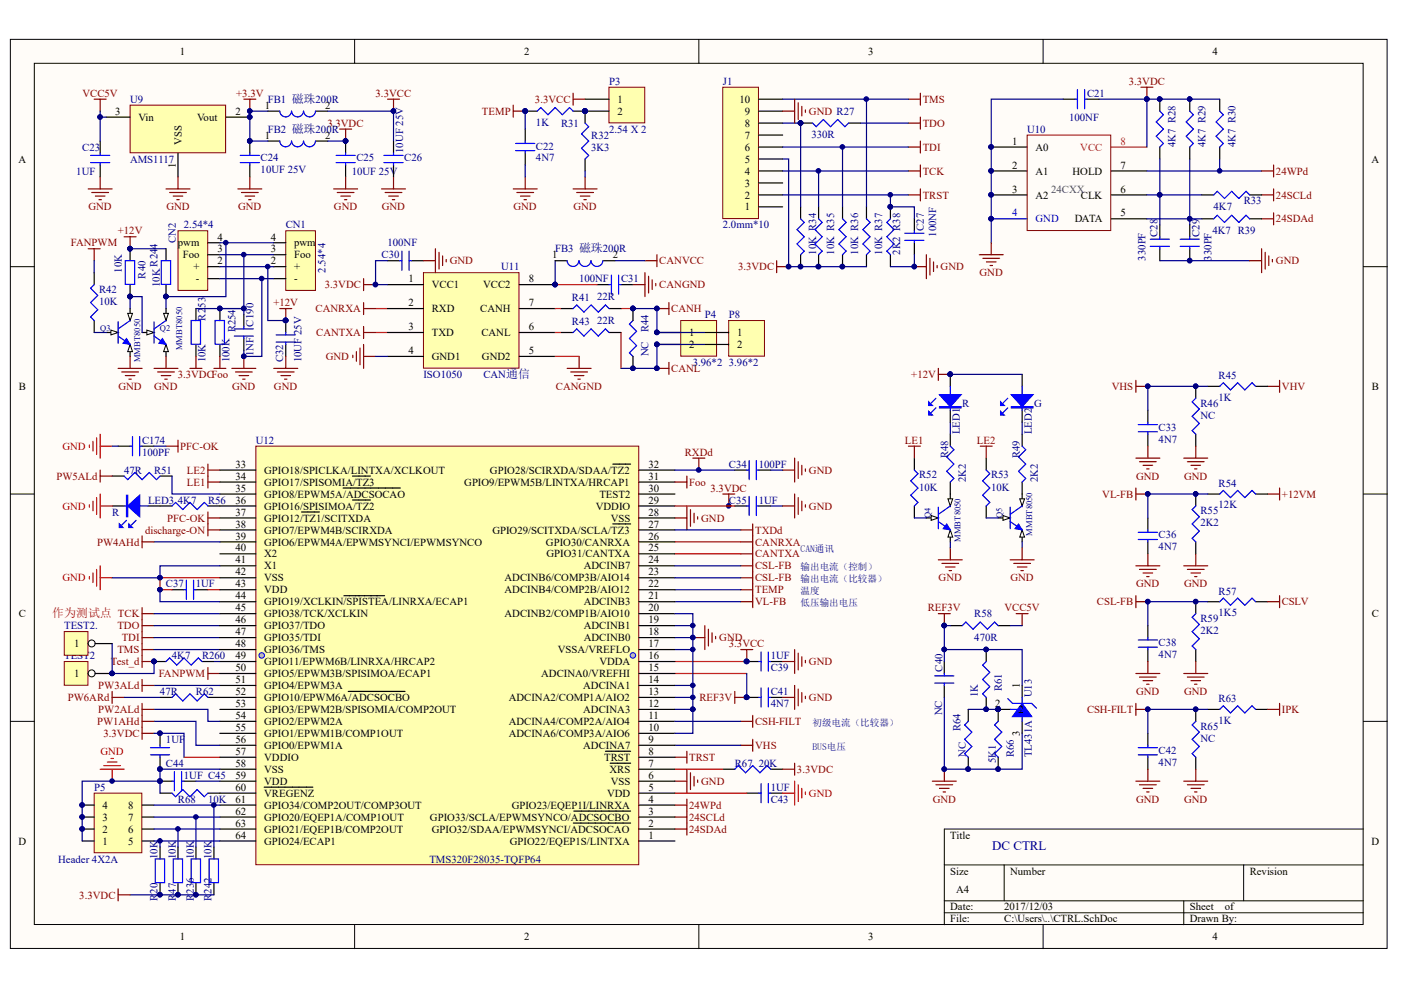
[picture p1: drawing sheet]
<svg xmlns="http://www.w3.org/2000/svg" width="297mm" height="210mm" viewBox="0 0 297 210" stroke-linecap="round" stroke-linejoin="round" font-family="sans-serif">
<defs><g id="words">
<text font-size="2.7" fill="#000080" x="210.4" y="180.2">DC CTRL</text>
<text font-size="2.5" fill="#f00" x="11.1" y="130.9">作为测试点 TCK</text>
<text font-size="2.5" fill="#000080" x="89.8" y="181.6">主控芯片</text>
<g font-size="2.3">
<text x="38.1" y="11.7">1</text>
<text x="111.1" y="11.7">2</text>
<text x="184.1" y="11.7">3</text>
<text x="257.1" y="11.7">4</text>
<text x="56.1" y="23">1</text>
<text x="68.9" y="23">2</text>
<text x="130.9" y="21.8">1</text>
<text x="156.8" y="21.8">10</text>
<text x="24.4" y="24.4">3</text>
<text x="29.4" y="25.6">Vin</text>
<text x="41.8" y="25.6">Vout</text>
<text x="49.9" y="24.4">2</text>
<text x="56.1" y="29.4">1</text>
<text x="68.9" y="29.4">2</text>
<text x="130.9" y="24.4">2</text>
<text x="158" y="29.4">7</text>
<text x="158" y="26.9">8</text>
<text x="158" y="24.4">9</text>
<text x="3.9" y="34.5">A</text>
<text x="37.3" y="35.6" transform="rotate(-90 37.3 35.6)">1</text>
<text x="38.5" y="30.6" transform="rotate(-90 38.5 30.6)">VSS</text>
<text x="158" y="34.5">5</text>
<text x="158" y="32">6</text>
<text x="214.6" y="30.7">1</text>
<text x="214.6" y="35.8">2</text>
<text x="219.5" y="32">A0</text>
<text x="237.6" y="35.8">7</text>
<text x="290.8" y="34.5">A</text>
<text x="158" y="39.6">3</text>
<text x="158" y="37">4</text>
<text x="214.6" y="40.8">3</text>
<text x="219.5" y="37">A1</text>
<text x="227.4" y="37">HOLD</text>
<text x="237.6" y="40.8">6</text>
<text x="158" y="44.6">1</text>
<text x="158" y="42.1">2</text>
<text x="219.5" y="42.1">A2</text>
<text x="227.9" y="47.2">DATA</text>
<text x="229.2" y="42.1">CLK</text>
<text x="237.6" y="45.9">5</text>
<text x="37.7" y="52.3">pwm</text>
<text x="46.1" y="53.5">3</text>
<text x="46.1" y="51">4</text>
<text x="57.4" y="53.5">3</text>
<text x="57.4" y="51">4</text>
<text x="62.4" y="52.3">pwm</text>
<text x="38.7" y="54.8">Foo</text>
<text x="41" y="57.3">+</text>
<text x="41.5" y="59.9">-</text>
<text x="46.1" y="56.1">2</text>
<text x="57.4" y="56.1">2</text>
<text x="62.4" y="59.9">-</text>
<text x="62.4" y="57.3">+</text>
<text x="62.4" y="54.8">Foo</text>
<text x="86.6" y="59.9">1</text>
<text x="112.1" y="59.9">8</text>
<text x="117.1" y="54.8">1</text>
<text x="129.9" y="54.8">2</text>
<text x="86.6" y="64.9">2</text>
<text x="91.5" y="61.1">VCC1</text>
<text x="102.4" y="61.1">VCC2</text>
<text x="112.1" y="64.9">7</text>
<text x="86.6" y="70">3</text>
<text x="91.5" y="66.2">RXD</text>
<text x="91.5" y="71.3">TXD</text>
<text x="101.8" y="66.2">CANH</text>
<text x="102.1" y="71.3">CANL</text>
<text x="112.1" y="70">6</text>
<text x="146.1" y="71.3">1</text>
<text x="156.3" y="71.3">1</text>
<text x="86.6" y="75.1">4</text>
<text x="91.5" y="76.4">GND1</text>
<text x="102.2" y="76.4">GND2</text>
<text x="112.1" y="75.1">5</text>
<text x="146.1" y="73.8">2</text>
<text x="156.3" y="73.8">2</text>
<text x="4" y="82.7">B</text>
<text x="290.9" y="82.7">B</text>
<text x="49.9" y="99.2">33</text>
<text x="49.9" y="101.7">34</text>
<text x="56" y="100.4">GPIO18/SPICLKA/LINTXA/XCLKOUT</text>
<text x="103.9" y="100.4">GPIO28/SCIRXDA/SDAA/TZ2</text>
<text x="137.5" y="101.7">31</text>
<text x="137.5" y="99.2">32</text>
<text x="49.9" y="104.3">35</text>
<text x="49.9" y="106.8">36</text>
<text x="56" y="103">GPIO17/SPISOMIA/TZ3</text>
<text x="56" y="105.5">GPIO8/EPWM5A/ADCSOCAO</text>
<text x="98.4" y="103">GPIO9/EPWM5B/LINTXA/HRCAP1</text>
<text x="127.1" y="105.5">TEST2</text>
<text x="137.5" y="106.8">29</text>
<text x="137.5" y="104.3">30</text>
<text x="49.9" y="109.3">37</text>
<text x="49.9" y="111.9">38</text>
<text x="56" y="108.1">GPIO16/SPISIMOA/TZ2</text>
<text x="56" y="110.6">GPIO12/TZ1/SCITXDA</text>
<text x="56" y="113.1">GPIO7/EPWM4B/SCIRXDA</text>
<text x="104.4" y="113.1">GPIO29/SCITXDA/SCLA/TZ3</text>
<text x="126.3" y="108.1">VDDIO</text>
<text x="129.5" y="110.6">VSS</text>
<text x="137.5" y="111.9">27</text>
<text x="137.5" y="109.3">28</text>
<text x="49.9" y="114.4">39</text>
<text x="49.9" y="116.9">40</text>
<text x="49.9" y="119.5">41</text>
<text x="56" y="115.7">GPIO6/EPWM4A/EPWMSYNCI/EPWMSYNCO</text>
<text x="56" y="118.2">X2</text>
<text x="115.7" y="115.7">GPIO30/CANRXA</text>
<text x="115.9" y="118.2">GPIO31/CANTXA</text>
<text x="137.5" y="119.5">24</text>
<text x="137.5" y="116.9">25</text>
<text x="137.5" y="114.4">26</text>
<text x="49.9" y="122">42</text>
<text x="49.9" y="124.5">43</text>
<text x="56" y="120.7">X1</text>
<text x="56" y="123.3">VSS</text>
<text x="56" y="125.8">VDD</text>
<text x="107" y="125.8">ADCINB4/COMP2B/AIO12</text>
<text x="107" y="123.3">ADCINB6/COMP3B/AIO14</text>
<text x="123.8" y="120.7">ADCINB7</text>
<text x="137.5" y="124.5">22</text>
<text x="137.5" y="122">23</text>
<text x="4" y="130.9">C</text>
<text x="49.9" y="127.1">44</text>
<text x="49.9" y="129.6">45</text>
<text x="56" y="128.3">GPIO19/XCLKIN/SPISTEA/LINRXA/ECAP1</text>
<text x="56" y="130.9">GPIO38/TCK/XCLKIN</text>
<text x="107" y="130.9">ADCINB2/COMP1B/AIO10</text>
<text x="123.8" y="128.3">ADCINB3</text>
<text x="137.5" y="129.6">20</text>
<text x="137.5" y="127.1">21</text>
<text x="290.9" y="130.9">C</text>
<text x="15.8" y="137.2">1</text>
<text x="49.9" y="132.2">46</text>
<text x="49.9" y="134.7">47</text>
<text x="49.9" y="137.2">48</text>
<text x="56" y="133.4">GPIO37/TDO</text>
<text x="56" y="136">GPIO35/TDI</text>
<text x="123.8" y="136">ADCINB0</text>
<text x="123.8" y="133.4">ADCINB1</text>
<text x="137.5" y="137.2">17</text>
<text x="137.5" y="134.7">18</text>
<text x="137.5" y="132.2">19</text>
<text x="15.8" y="143.6">1</text>
<text x="49.9" y="139.8">49</text>
<text x="49.9" y="142.3">50</text>
<text x="56" y="138.5">GPIO36/TMS</text>
<text x="56" y="141">GPIO11/EPWM6B/LINRXA/HRCAP2</text>
<text x="56" y="143.6">GPIO5/EPWM3B/SPISIMOA/ECAP1</text>
<text x="114.7" y="143.6">ADCINA0/VREFHI</text>
<text x="118.3" y="138.5">VSSA/VREFLO</text>
<text x="127.1" y="141">VDDA</text>
<text x="137.5" y="142.3">15</text>
<text x="137.5" y="139.8">16</text>
<text x="49.9" y="144.8">51</text>
<text x="49.9" y="147.4">52</text>
<text x="49.9" y="149.9">53</text>
<text x="56" y="146.1">GPIO4/EPWM3A</text>
<text x="56" y="148.6">GPIO10/EPWM6A/ADCSOCBO</text>
<text x="107.9" y="148.6">ADCINA2/COMP1A/AIO2</text>
<text x="123.6" y="146.1">ADCINA1</text>
<text x="137.5" y="149.9">12</text>
<text x="137.5" y="147.4">13</text>
<text x="137.5" y="144.8">14</text>
<text x="211" y="149.9">2</text>
<text x="216.2" y="145.8" transform="rotate(-90 216.2 145.8)">1</text>
<text x="49.9" y="152.4">54</text>
<text x="49.9" y="155">55</text>
<text x="56" y="151.2">GPIO3/EPWM2B/SPISOMIA/COMP2OUT</text>
<text x="56" y="153.7">GPIO2/EPWM2A</text>
<text x="107.9" y="153.7">ADCINA4/COMP2A/AIO4</text>
<text x="123.6" y="151.2">ADCINA3</text>
<text x="137.5" y="155">10</text>
<text x="137.5" y="152.4">11</text>
<text x="216" y="151.2">2</text>
<text x="217.5" y="151.2" transform="rotate(-90 217.5 151.2)">31</text>
<text x="49.9" y="157.5">56</text>
<text x="49.9" y="160.1">57</text>
<text x="56" y="156.3">GPIO1/EPWM1B/COMP1OUT</text>
<text x="56" y="158.8">GPIO0/EPWM1A</text>
<text x="56" y="161.3">VDDIO</text>
<text x="107.9" y="156.3">ADCINA6/COMP3A/AIO6</text>
<text x="123.6" y="158.8">ADCINA7</text>
<text x="128.1" y="161.3">TRST</text>
<text x="137.5" y="160.1">8</text>
<text x="137.5" y="157.5">9</text>
<text x="216.2" y="156.1" transform="rotate(-90 216.2 156.1)">3</text>
<text x="49.9" y="162.6">58</text>
<text x="49.9" y="165.1">59</text>
<text x="49.9" y="167.7">60</text>
<text x="56" y="163.9">VSS</text>
<text x="56" y="166.4">VDD</text>
<text x="129.2" y="163.9">XRS</text>
<text x="129.5" y="166.4">VSS</text>
<text x="137.5" y="167.7">5</text>
<text x="137.5" y="165.1">6</text>
<text x="137.5" y="162.6">7</text>
<text x="21.8" y="171.5">4</text>
<text x="27.2" y="171.5">8</text>
<text x="49.9" y="170.2">61</text>
<text x="49.9" y="172.7">62</text>
<text x="56" y="168.9">VREGENZ</text>
<text x="56" y="171.5">GPIO34/COMP2OUT/COMP3OUT</text>
<text x="108.5" y="171.5">GPIO23/EQEP1I/LINRXA</text>
<text x="128.7" y="168.9">VDD</text>
<text x="137.5" y="172.7">3</text>
<text x="137.5" y="170.2">4</text>
<text x="3.9" y="179.1">D</text>
<text x="21.8" y="179.1">1</text>
<text x="21.8" y="176.5">2</text>
<text x="21.8" y="174">3</text>
<text x="27.2" y="179.1">5</text>
<text x="27.2" y="176.5">6</text>
<text x="27.2" y="174">7</text>
<text x="49.9" y="175.3">63</text>
<text x="49.9" y="177.8">64</text>
<text x="56" y="174">GPIO20/EQEP1A/COMP1OUT</text>
<text x="56" y="176.5">GPIO21/EQEP1B/COMP2OUT</text>
<text x="56" y="179.1">GPIO24/ECAP1</text>
<text x="91.2" y="174">GPIO33/SCLA/EPWMSYNCO/ADCSOCBO</text>
<text x="91.5" y="176.5">GPIO32/SDAA/EPWMSYNCI/ADCSOCAO</text>
<text x="108.1" y="179.1">GPIO22/EQEP1S/LINTXA</text>
<text x="137.5" y="177.8">1</text>
<text x="137.5" y="175.3">2</text>
<text x="201.5" y="177.8">Title</text>
<text x="290.8" y="179.1">D</text>
<text x="201.5" y="185.4">Size</text>
<text x="214.2" y="185.4">Number</text>
<text x="265" y="185.4">Revision</text>
<text x="202.7" y="189.2">A4</text>
<text x="201.5" y="193">Date:</text>
<text x="201.5" y="195.6">File:</text>
<text x="212.9" y="193">2017/12/03</text>
<text x="212.9" y="195.6">C:\Users\..\CTRL.SchDoc</text>
<text x="252.2" y="193">Sheet</text>
<text x="252.2" y="195.6">Drawn By:</text>
<text x="259.7" y="193">of</text>
<text x="38.1" y="199.4">1</text>
<text x="111.1" y="199.4">2</text>
<text x="184.1" y="199.4">3</text>
<text x="257.1" y="199.4">4</text>
</g>
<g font-size="2.3" fill="#000080">
<text x="129.1" y="18">P3</text>
<text x="153.3" y="18">J1</text>
<text x="27.6" y="21.8">U9</text>
<text x="56.8" y="21.8">FB1 磁珠200R</text>
<text x="230.5" y="20.5">C21</text>
<text x="56.8" y="28.2">FB2 磁珠200R</text>
<text x="113.6" y="26.6">1K</text>
<text x="119" y="26.9">R31</text>
<text x="125.3" y="29.4">R32</text>
<text x="129.1" y="28.2">2.54 X 2</text>
<text x="172" y="29.2">330R</text>
<text x="217.8" y="28.2">U10</text>
<text x="226.7" y="25.6">100NF</text>
<text x="17.4" y="32">C23</text>
<text x="27.6" y="34.5">AMS1117</text>
<text x="55.3" y="34.2">C24</text>
<text x="75.6" y="34.2">C25</text>
<text x="85.5" y="32.5" transform="rotate(-90 85.5 32.5)">10UF 25V</text>
<text x="85.7" y="34.2">C26</text>
<text x="113.6" y="31.7">C22</text>
<text x="113.6" y="34.2">4N7</text>
<text x="125.3" y="32">3K3</text>
<text x="249.2" y="31.2" transform="rotate(-90 249.2 31.2)">4K7 R28</text>
<text x="255.6" y="31.2" transform="rotate(-90 255.6 31.2)">4K7 R29</text>
<text x="261.9" y="31.2" transform="rotate(-90 261.9 31.2)">4K7 R30</text>
<text x="16.2" y="37">1UF</text>
<text x="55.3" y="36.8">10UF 25V</text>
<text x="74.6" y="37">10UF 25V</text>
<text x="257.3" y="44.6">4K7</text>
<text x="263.7" y="43.4">R33</text>
<text x="33.4" y="52.7" transform="rotate(-90 33.4 52.7)">4</text>
<text x="37.3" y="51.5" transform="rotate(-90 37.3 51.5)">CN2</text>
<text x="39" y="48.4">2.54*4</text>
<text x="60.6" y="48.4">CN1</text>
<text x="82.2" y="52.3">100NF</text>
<text x="117.7" y="53.5">FB3 磁珠200R</text>
<text x="153.3" y="48.4">2.0mm*10</text>
<text x="173.1" y="54" transform="rotate(-90 173.1 54)">10K R34</text>
<text x="176.9" y="54" transform="rotate(-90 176.9 54)">10K R35</text>
<text x="181.9" y="54" transform="rotate(-90 181.9 54)">10K R36</text>
<text x="187" y="54" transform="rotate(-90 187 54)">10K R37</text>
<text x="190.8" y="54" transform="rotate(-90 190.8 54)">2K2 R38</text>
<text x="195.9" y="48.9" transform="rotate(-90 195.9 48.9)">C27</text>
<text x="198.5" y="50.2" transform="rotate(-90 198.5 50.2)">100NF</text>
<text x="245.4" y="50.2" transform="rotate(-90 245.4 50.2)">C28</text>
<text x="254.3" y="50.2" transform="rotate(-90 254.3 50.2)">C29</text>
<text x="257.1" y="49.5">4K7 R39</text>
<text x="25.8" y="57.8" transform="rotate(-90 25.8 57.8)">10K</text>
<text x="30.9" y="59.1" transform="rotate(-90 30.9 59.1)">R40</text>
<text x="69" y="57.8" transform="rotate(-90 69 57.8)">2.54*4</text>
<text x="80.9" y="54.8">C30</text>
<text x="106.3" y="57.3">U11</text>
<text x="122.8" y="59.9">100NF</text>
<text x="131.7" y="59.9">C31</text>
<text x="242.9" y="55.3" transform="rotate(-90 242.9 55.3)">330PF</text>
<text x="256.8" y="55.3" transform="rotate(-90 256.8 55.3)">330PF</text>
<text x="21" y="62.1">R42</text>
<text x="21" y="64.7">10K</text>
<text x="33.9" y="60.9" transform="rotate(-90 33.9 60.9)">10KR24</text>
<text x="43.6" y="65.3" transform="rotate(-90 43.6 65.3)">53</text>
<text x="121.2" y="63.9">R41</text>
<text x="126.6" y="63.7">22R</text>
<text x="43.6" y="68" transform="rotate(-90 43.6 68)">R2</text>
<text x="49.9" y="70.5" transform="rotate(-90 49.9 70.5)">R254</text>
<text x="53.7" y="69.2" transform="rotate(-90 53.7 69.2)">C190</text>
<text x="121.2" y="69">R43</text>
<text x="126.6" y="68.7">22R</text>
<text x="137.5" y="70.5" transform="rotate(-90 137.5 70.5)">R44</text>
<text x="149.4" y="67.5">P4</text>
<text x="154.5" y="67.5">P8</text>
<text x="43.6" y="76.8" transform="rotate(-90 43.6 76.8)">10K</text>
<text x="48.7" y="76.8" transform="rotate(-90 48.7 76.8)">100K</text>
<text x="53.7" y="75.6" transform="rotate(-90 53.7 75.6)">1NF</text>
<text x="60.1" y="76.8" transform="rotate(-90 60.1 76.8)">C32</text>
<text x="63.9" y="76.8" transform="rotate(-90 63.9 76.8)">10UF 25V</text>
<text x="137.5" y="75.6" transform="rotate(-90 137.5 75.6)">NC</text>
<text x="146.9" y="77.6">3.96*2</text>
<text x="154.5" y="77.6">3.96*2</text>
<text x="89.8" y="80.2">ISO1050</text>
<text x="102.5" y="80.2">CAN通信</text>
<text x="258.4" y="80.4">R45</text>
<text x="204" y="86.2">R</text>
<text x="219.2" y="86.2">G</text>
<text x="254.5" y="86.2">R46</text>
<text x="254.5" y="88.8">NC</text>
<text x="258.4" y="85">1K</text>
<text x="30.1" y="94.1">C174</text>
<text x="54.2" y="94.1">U12</text>
<text x="203.5" y="92.1" transform="rotate(-90 203.5 92.1)">LED1</text>
<text x="218.7" y="92.1" transform="rotate(-90 218.7 92.1)">LED2</text>
<text x="245.7" y="91.3">C33</text>
<text x="245.7" y="93.8">4N7</text>
<text x="26.3" y="100.4">47R</text>
<text x="30.1" y="96.6">100PF</text>
<text x="32.7" y="100.4">R51</text>
<text x="154.5" y="99.2">C34</text>
<text x="160.9" y="99.2">100PF</text>
<text x="194.9" y="101.4">R52</text>
<text x="201" y="97.1" transform="rotate(-90 201 97.1)">R48</text>
<text x="210.1" y="101.4">R53</text>
<text x="216.2" y="97.1" transform="rotate(-90 216.2 97.1)">R49</text>
<text x="31.4" y="106.8">LED3</text>
<text x="37.7" y="106.8">4K7</text>
<text x="44.1" y="106.8">R56</text>
<text x="154.5" y="106.8">C35</text>
<text x="160.9" y="106.8">1UF</text>
<text x="194.9" y="104">10K</text>
<text x="204.8" y="102.2" transform="rotate(-90 204.8 102.2)">2K2</text>
<text x="210.1" y="104">10K</text>
<text x="220" y="102.2" transform="rotate(-90 220 102.2)">2K2</text>
<text x="258.4" y="103.3">R54</text>
<text x="258.4" y="107.8">12K</text>
<text x="23.8" y="109.3">R</text>
<text x="254.5" y="109.1">R55</text>
<text x="254.5" y="111.6">2K2</text>
<text x="245.7" y="114.1">C36</text>
<text x="245.7" y="116.7">4N7</text>
<text x="35.2" y="124.5">C37</text>
<text x="41.5" y="124.5">1UF</text>
<text x="206.6" y="130.9">R58</text>
<text x="254.5" y="131.9">R59</text>
<text x="258.4" y="126">R57</text>
<text x="258.4" y="130.6">1K5</text>
<text x="13.6" y="133.4">TEST2.</text>
<text x="206.6" y="136">470R</text>
<text x="245.7" y="137">C38</text>
<text x="254.5" y="134.4">2K2</text>
<text x="13.6" y="139.8">TEST2</text>
<text x="36.5" y="139.8">4K7</text>
<text x="42.8" y="139.8">R260</text>
<text x="163.4" y="142.3">C39</text>
<text x="163.4" y="139.8">1UF</text>
<text x="199.9" y="142.4" transform="rotate(-90 199.9 142.4)">C40</text>
<text x="245.7" y="139.5">4N7</text>
<text x="33.9" y="147.4">47R</text>
<text x="41.5" y="147.4">R62</text>
<text x="163.4" y="147.4">C41</text>
<text x="163.4" y="149.9">4N7</text>
<text x="207.3" y="147.9" transform="rotate(-90 207.3 147.9)">1K</text>
<text x="212.4" y="146.6" transform="rotate(-90 212.4 146.6)">R61</text>
<text x="218.7" y="147.9" transform="rotate(-90 218.7 147.9)">U13</text>
<text x="258.4" y="148.9">R63</text>
<text x="199.7" y="151.7" transform="rotate(-90 199.7 151.7)">NC</text>
<text x="203.7" y="155.1" transform="rotate(-90 203.7 155.1)">R64</text>
<text x="254.5" y="154.8">R65</text>
<text x="258.4" y="153.4">1K</text>
<text x="35.2" y="157.5">1UF</text>
<text x="204.8" y="160.5" transform="rotate(-90 204.8 160.5)">NC</text>
<text x="211.1" y="161.8" transform="rotate(-90 211.1 161.8)">5K1</text>
<text x="214.9" y="160.5" transform="rotate(-90 214.9 160.5)">R66</text>
<text x="218.7" y="160.5" transform="rotate(-90 218.7 160.5)">TL431A</text>
<text x="245.7" y="159.8">C42</text>
<text x="254.5" y="157.3">NC</text>
<text x="20" y="167.7">P5</text>
<text x="35.2" y="162.6">C44</text>
<text x="39" y="165.1">1UF C45</text>
<text x="155.8" y="162.6">R67</text>
<text x="160.9" y="162.6">20K</text>
<text x="163.4" y="167.7">1UF</text>
<text x="245.7" y="162.4">4N7</text>
<text x="37.7" y="170.2">R68</text>
<text x="44.1" y="170.2">10K</text>
<text x="163.4" y="170.2">C43</text>
<text x="12.3" y="182.9">Header 4X2A</text>
<text x="33.4" y="182.1" transform="rotate(-90 33.4 182.1)">10K</text>
<text x="37.3" y="182.1" transform="rotate(-90 37.3 182.1)">10K</text>
<text x="41.1" y="182.1" transform="rotate(-90 41.1 182.1)">10K</text>
<text x="44.9" y="182.1" transform="rotate(-90 44.9 182.1)">10K</text>
<text x="91" y="182.9">TMS320F28035-TQFP64</text>
<text x="33.4" y="191" transform="rotate(-90 33.4 191)">R</text>
<text x="33.4" y="189.5" transform="rotate(-90 33.4 189.5)">20</text>
<text x="37.3" y="191" transform="rotate(-90 37.3 191)">R</text>
<text x="37.3" y="189.5" transform="rotate(-90 37.3 189.5)">47</text>
<text x="41.1" y="191" transform="rotate(-90 41.1 191)">R</text>
<text x="41.1" y="189.5" transform="rotate(-90 41.1 189.5)">236</text>
<text x="44.9" y="191" transform="rotate(-90 44.9 191)">R</text>
<text x="44.9" y="189.5" transform="rotate(-90 44.9 189.5)">242</text>
</g>
<g font-size="2.3" fill="#800000">
<text x="239.3" y="18">3.3VDC</text>
<text x="17.5" y="20.5">VCC5V</text>
<text x="50.1" y="20.5">+3.3V</text>
<text x="79.6" y="20.5">3.3VCC</text>
<text x="113.4" y="21.8">3.3VCC</text>
<text x="195.6" y="21.8">TMS</text>
<text x="69.4" y="26.9">3.3VDC</text>
<text x="102.2" y="24.4">TEMP</text>
<text x="171.5" y="24.4">GND R27</text>
<text x="195.6" y="26.9">TDO</text>
<text x="195.6" y="32">TDI</text>
<text x="195.6" y="37">TCK</text>
<text x="270.5" y="37">24WPd</text>
<text x="18.8" y="44.6">GND</text>
<text x="35.3" y="44.6">GND</text>
<text x="50.5" y="44.6">GND</text>
<text x="70.8" y="44.6">GND</text>
<text x="80.9" y="44.6">GND</text>
<text x="108.9" y="44.6">GND</text>
<text x="121.6" y="44.6">GND</text>
<text x="195.6" y="42.1">TRST</text>
<text x="270.5" y="42.1">24SCLd</text>
<text x="270.5" y="47.2">24SDAd</text>
<text x="15" y="52.3">FANPWM</text>
<text x="25" y="49.7">+12V</text>
<text x="95.3" y="56.1">GND</text>
<text x="139.8" y="56.1">CANVCC</text>
<text x="156.5" y="57.3">3.3VDC</text>
<text x="199.4" y="57.3">GND</text>
<text x="207.7" y="58.6">GND</text>
<text x="270.5" y="56.1">GND</text>
<text x="58" y="64.9">+12V</text>
<text x="68.9" y="61.1">3.3VDC</text>
<text x="139.8" y="61.1">CANGND</text>
<text x="66.9" y="66.2">CANRXA</text>
<text x="67" y="71.3">CANTXA</text>
<text x="142.3" y="66.2">CANH</text>
<text x="69.1" y="76.4">GND</text>
<text x="25.1" y="82.7">GND</text>
<text x="32.7" y="82.7">GND</text>
<text x="37.7" y="80.2">3.3VDCFoo</text>
<text x="49.2" y="82.7">GND</text>
<text x="58.1" y="82.7">GND</text>
<text x="117.9" y="82.7">CANGND</text>
<text x="142.3" y="78.9">CANL</text>
<text x="193.2" y="80.2">+12V</text>
<text x="235.7" y="82.7">VHS</text>
<text x="271.8" y="82.7">VHV</text>
<text x="38.2" y="95.4">PFC-OK</text>
<text x="191.9" y="94.1">LE1</text>
<text x="207.1" y="94.1">LE2</text>
<text x="12" y="101.7">PW5ALd</text>
<text x="39.6" y="100.4">LE2</text>
<text x="145.2" y="96.6">RXDd</text>
<text x="171.5" y="100.4">GND</text>
<text x="240.9" y="101.7">GND</text>
<text x="251.1" y="101.7">GND</text>
<text x="39.6" y="103">LE1</text>
<text x="146.1" y="103">Foo</text>
<text x="150.6" y="104.3">3.3VDC</text>
<text x="233.7" y="105.5">VL-FB</text>
<text x="271.8" y="105.5">+12VM</text>
<text x="30.8" y="113.1">discharge-ON</text>
<text x="35.4" y="110.6">PFC-OK</text>
<text x="148.7" y="110.6">GND</text>
<text x="160.1" y="113.1">TXDd</text>
<text x="171.5" y="108.1">GND</text>
<text x="20.6" y="115.7">PW4AHd</text>
<text x="160.1" y="115.7">CANRXA</text>
<text x="160.1" y="118.2">CANTXA</text>
<text x="160.1" y="120.7">CSL-FB</text>
<text x="160.1" y="125.8">TEMP</text>
<text x="160.1" y="123.3">CSL-FB</text>
<text x="199" y="123.3">GND</text>
<text x="214.2" y="123.3">GND</text>
<text x="240.9" y="124.5">GND</text>
<text x="251.1" y="124.5">GND</text>
<text x="160.1" y="128.3">VL-FB</text>
<text x="196.7" y="129.6">REF3V</text>
<text x="213" y="129.6">VCC5V</text>
<text x="232.6" y="128.3">CSL-FB</text>
<text x="271.8" y="128.3">CSLV</text>
<text x="24.9" y="133.4">TDO</text>
<text x="25.8" y="136">TDI</text>
<text x="152.5" y="136">GND</text>
<text x="154.5" y="137.2">3.3VCC</text>
<text x="23.5" y="141">Test_d</text>
<text x="24.9" y="138.5">TMS</text>
<text x="33.7" y="143.6">FANPWM</text>
<text x="171.5" y="141">GND</text>
<text x="14.4" y="148.6">PW6ARd</text>
<text x="20.8" y="146.1">PW3ALd</text>
<text x="148.3" y="148.6">REF3V</text>
<text x="171.5" y="148.6">GND</text>
<text x="240.9" y="147.4">GND</text>
<text x="251.1" y="147.4">GND</text>
<text x="20.6" y="153.7">PW1AHd</text>
<text x="20.8" y="151.2">PW2ALd</text>
<text x="160.1" y="153.7">CSH-FILT</text>
<text x="230.5" y="151.2">CSH-FILT</text>
<text x="271.8" y="151.2">IPK</text>
<text x="21.9" y="156.3">3.3VDC</text>
<text x="146.1" y="161.3">TRST</text>
<text x="160.1" y="158.8">VHS</text>
<text x="148.7" y="166.4">GND</text>
<text x="169" y="163.9">3.3VDC</text>
<text x="146.1" y="171.5">24WPd</text>
<text x="197.7" y="170.2">GND</text>
<text x="240.9" y="170.2">GND</text>
<text x="251.1" y="170.2">GND</text>
<text x="146.1" y="174">24SCLd</text>
<text x="146.1" y="176.5">24SDAd</text>
<text x="16.8" y="190.5">3.3VDC</text>
</g>
<g font-size="2.3" fill="#ee0e22">
<text x="229" y="32">VCC</text>
<text x="237.6" y="30.7">8</text>
</g>
<text font-size="2.3" fill="#17855c" x="222.9" y="40.8">24CXX</text>
<g font-size="2.3" fill="#00f">
<text x="214.6" y="45.9">4</text>
<text x="219.5" y="47.2">GND</text>
</g>
<g font-size="2.3" fill="#f00">
<text x="13.2" y="95.4">GND</text>
<text x="13.2" y="108.1">GND</text>
<text x="13.2" y="123.3">GND</text>
<text x="21.3" y="160.1">GND</text>
<text x="171.5" y="168.9">GND</text>
</g>
<g font-size="2" fill="#000080">
<text x="169.7" y="117.1">CAN通讯</text>
<text x="169.7" y="123.5">输出电流（比较器）</text>
<text x="169.7" y="120.9">输出电流（控制）</text>
<text x="169.7" y="126">温度</text>
<text x="169.7" y="128.5">低压输出电压</text>
<text x="172.3" y="153.9">初级电流（比较器）</text>
<text x="172.3" y="159">BUS电压</text>
</g>
<g font-size="1.8" fill="#000080">
<text x="21.2" y="70.1">Q3</text>
<text x="33.9" y="70.1">Q2</text>
<text x="29.7" y="76.8" transform="rotate(-90 29.7 76.8)">MMBT8050</text>
<text x="38.6" y="74.3" transform="rotate(-90 38.6 74.3)">MMBT8050</text>
<text x="197.3" y="109.8" transform="rotate(-90 197.3 109.8)">Q4</text>
<text x="212.5" y="109.8" transform="rotate(-90 212.5 109.8)">Q5</text>
<text x="218.9" y="113.6" transform="rotate(-90 218.9 113.6)">MMBT8050</text>
<text x="203.6" y="114.9" transform="rotate(-90 203.6 114.9)">MMBT8050</text>
</g>
</g></defs>
<g fill="#fffcf8" stroke="#000" stroke-width=".21">
<path d="M2.2 8.3h291.9v192.8h-291.9z"/>
<path d="M7.3 13.4h281.7v182.6h-281.7z"/>
</g>
<g fill="none" stroke="#000" stroke-width=".21">
<path d="M75.2 8.3v5.1M148.2 8.3v5.1M221.2 8.3v5.1M2.2 56.5h5.1M289.1 56.5h5M2.2 104.7h5.1M289.1 104.7h5M2.2 152.9h5.1M289.1 152.9h5M289.1 175.8h-88.9v20.3M75.2 196.1v5M148.2 196.1v5"/>
<path d="M200.2 183.4h88.9M200.2 191h88.9M200.2 193.5h88.9M212.9 183.4v7.6M221.2 196.1v5M251 191v5.1M263.7 183.4v7.6"/>
</g>
<g fill="none" stroke="#800000" stroke-width=".25">
<path d="M21.2 37.5v2.6M51.7 21h2.5M53 21v2.6M53 37.5v2.6M72 27.4h2.5M73.3 27.4v2.5M73.3 37.5v2.6M82.2 21h2.5M83.4 21v2.6M83.4 37.5v2.6M18.7 40.1h5.1M19.5 40.8h3.5"/>
<path d="M20.2 41.6h2.1M21 42.3h.5M50.4 40.1h5.1M51.2 40.8h3.5M52 41.6h2M52.7 42.3h.5M70.7 40.1h5.1M71.5 40.8h3.6M72.3 41.6h2M73 42.3h.5M80.9 40.1h5.1M81.7 40.8h3.5"/>
<path d="M82.4 41.6h2M83.2 42.3h.5M153.2 104.7h2.6M154.5 104.7v2.6M157.1 137.7h2.5M158.3 137.7v2.6M30.1 154.2v2.5M30.1 155.5h2.6M165.9 163.1h2.6M168.5 161.8v2.6"/>
</g>
<g fill="#000080" stroke="#000080" stroke-width=".21">
<circle cx="154.5" cy="107.3" r=".48"/>
<circle cx="33.9" cy="155.5" r=".48"/>
<circle cx="33.9" cy="163.1" r=".48"/>
<circle cx="158.3" cy="140.2" r=".49"/>
<circle cx="33.9" cy="122.5" r=".48"/>
<circle cx="33.9" cy="125" r=".48"/>
<circle cx="52.9" cy="29.9" r=".48"/>
<circle cx="52.9" cy="23.5" r=".48"/>
<circle cx="73.3" cy="29.9" r=".48"/>
<circle cx="83.4" cy="23.5" r=".48"/>
</g>
<g fill="none" stroke="#000" stroke-width=".25">
<path d="M21.2 29.9v2.5M21.2 35v2.5M53 29.9v2.5M53 35v2.5M73.3 29.9v2.5M73.3 35v2.5M83.4 29.9v2.5M83.4 35v2.5M36.5 125h2.5M41.5 125h2.6M33.9 155.5v2.5M33.9 168.2h2.6"/>
<path d="M33.9 160.6v2.5M44.1 168.2h2.5M153.2 163.1h2.6M158.3 168.2h2.6M163.4 168.2h2.5M163.4 163.1h2.5"/>
</g>
<g fill="none" stroke="#00f" stroke-width=".25">
<path d="M19.2 34.5h4.1M19.2 33h4.1M21.2 32.4v.6M21.2 34.5v.5M50.9 34.5h4.1M50.9 33h4.1M53 32.4v.6M53 34.5v.5M71.2 34.5h4.1M71.2 33h4.1M73.3 32.4v.6M73.3 34.5v.5"/>
<path d="M81.4 34.5h4.1M81.4 33h4.1M83.4 32.4v.6M83.4 34.5v.5M39 125h.5M39.5 123v4.1M41 123v4.1M41 125h.5M31.9 158.5h4.1M33.9 158v.5M31.9 160h4.1M33.9 160v.6"/>
<path d="M36.5 168.2l.7 .7 1.6-1.5 1.5 1.5 1.5-1.5 1.5 1.5 .8-.7M155.8 163.1l.7-.8 1.6 1.6 1.5-1.6 1.5 1.6 1.5-1.6 .8 .8M160.9 168.2h.5M161.4 166.1v4.1M162.9 166.1v4.1M162.9 168.2h.5"/>
</g>
<g fill="none" stroke="#f00" stroke-width=".25">
<path d="M21.2 120v5M143.1 107.3h12.7M143.1 114.9h14M143.1 117.4h14M19 122.2v.6M19.7 121.5v2M20.5 120.7v3.6M21.2 122.5h2.6M44.1 125h2.5M46.6 122.5h-12.7v2.5h2.6M143.1 140.3h15.2M143.1 142.8h15.2"/>
<path d="M39 160.6h7.6M143.1 163.1h10.1M165.9 168.2h2.6M168.5 165.6v5.1M169.2 166.4v3.5M170 167.1v2.1M170.8 167.9v.5"/>
</g>
<path d="M27.6 22.3h20.2v10.1h-20.2z" fill="#ffffb0" stroke="#800000" stroke-width=".21"/>
<path d="M22.5 24.8h5.1M37.7 32.4v5.1M47.9 24.8h5.1" fill="none" stroke="#000" stroke-width=".25"/>
<circle cx="52.9" cy="24.8" r=".48" fill="#000080" stroke="#000080" stroke-width=".21"/>
<path d="M37.7 37.5v2.6M35.2 40.1h5.1M36 40.8h3.5M36.7 41.6h2.1M37.5 42.3h.5" fill="none" stroke="#800000" stroke-width=".25"/>
<path d="M79.6 65.4h2.6M79.6 70.5h2.6" fill="none" stroke="#bf0000" stroke-width=".25"/>
<path d="M89.8 57.8h20.2v20.3h-20.2z" fill="#ffffb0" stroke="#800000" stroke-width=".21"/>
<g fill="none" stroke="#000" stroke-width=".25">
<path d="M82.2 55.3h2.5M87.2 55.3h2.6M82.2 60.3h7.6M82.2 65.4h7.6M82.2 70.5h7.6M82.2 75.6h7.6M110.1 60.3h7.6M110.1 65.4h7.6M110.1 70.5h7.6M110.1 75.6h7.6M126.6 60.3h2.5M131.7 60.3h2.5"/>
<path d="M134.2 65.4v2.6M134.2 75.6v2.5M23.8 100.9h2.5M33.9 100.9h2.6M155.8 107.3h2.5M160.9 107.3h2.5M201.5 132.6h2.5M211.6 132.6h2.6M243.4 132.6v2.6M243.4 137.7v2.6M253.5 127.6v2.5M253.5 137.7v2.6"/>
<path d="M256.1 127.6h2.5M266.2 127.6h2.6M33.9 147.9h2.6M44.1 147.9h2.5M158.3 140.3h2.6M158.3 147.9h2.6M163.4 140.3h2.5M163.4 147.9h2.5M211.6 150.4h2.6M216.7 145.3v2.6M216.7 152.9v2.6M243.4 155.5v2.5"/>
<path d="M253.5 150.4v2.5M256.1 150.4h2.5M266.2 150.4h2.6M33.9 165.6h2.6M39 165.6h2.5M243.4 160.6v2.5M253.5 160.6v2.5"/>
</g>
<g fill="#000080" stroke="#000080" stroke-width=".21">
<circle cx="117.7" cy="60.3" r=".48"/>
<circle cx="79.6" cy="60.3" r=".48"/>
<circle cx="134.2" cy="65.4" r=".48"/>
<circle cx="134.2" cy="78.1" r=".48"/>
<circle cx="139.3" cy="65.4" r=".48"/>
<circle cx="139.3" cy="78.1" r=".48"/>
<circle cx="33.9" cy="165.6" r=".48"/>
<circle cx="158.3" cy="140.2" r=".49"/>
<circle cx="146.9" cy="135.2" r=".48"/>
<circle cx="243.3" cy="104.7" r=".48"/>
<circle cx="253.5" cy="150.4" r=".48"/>
<circle cx="243.3" cy="150.4" r=".48"/>
<circle cx="253.5" cy="127.6" r=".48"/>
<circle cx="243.3" cy="127.6" r=".48"/>
<circle cx="211.6" cy="150.4" r=".48"/>
<circle cx="200.2" cy="132.6" r=".48"/>
<circle cx="200.2" cy="163.1" r=".48"/>
<circle cx="158.3" cy="147.8" r=".49"/>
<circle cx="21.2" cy="24.8" r=".48"/>
</g>
<g fill="none" stroke="#00f" stroke-width=".25">
<path d="M84.7 55.3h.5M85.2 53.2v4.1M86.7 53.2v4.1M86.7 55.3h.5M129.6 58.3v4.1M131.2 58.3v4.1M129.1 60.3h.5M131.2 60.3h.5M134.2 68l-.8 .7 1.6 1.5-1.6 1.6 1.6 1.5-1.6 1.5 .8 .8M26.3 100.9l.8 .8 1.5-1.5 1.5 1.5 1.5-1.5 1.6 1.5 .7-.8M158.3 107.3h.5M158.8 105.3v4"/>
<path d="M160.4 105.3v4M160.4 107.3h.5M161.4 138.2v4.1M162.9 138.2v4.1M204 132.6l.8-.7 1.5 1.5 1.5-1.5 1.6 1.5 1.5-1.5 .7 .7M241.3 137.2h4.1M241.3 135.7h4.1M243.4 135.2v.5M243.4 137.2v.5M253.5 130.1l-.7 .8 1.5 1.5-1.5 1.5 1.5 1.5-1.5 1.6 .7 .7M258.6 127.6l.8-.8 1.5 1.5 1.5-1.5 1.5 1.5 1.6-1.5 .7 .8M36.5 147.9l.7-.8 1.6 1.5 1.5-1.5 1.5 1.5 1.5-1.5 .8 .8"/>
<path d="M160.9 140.3h.5M160.9 147.9h.5M161.4 145.8v4.1M162.9 145.8v4.1M162.9 140.3h.5M162.9 147.9h.5M213.7 148.1l1 1h4l1.1 1.1M214.2 150.4h2.5M216.7 147.9v1.5M216.7 151.7v1.2M241.3 158.5h4.1M243.4 158v.5"/>
<path d="M253.5 152.9l-.7 .8 1.5 1.5-1.5 1.5 1.5 1.6-1.5 1.5 .7 .8M258.6 150.4l.8-.8 1.5 1.6 1.5-1.6 1.5 1.6 1.6-1.6 .7 .8M36.5 165.6h.5M37 163.6v4.1M38.5 163.6v4.1M38.5 165.6h.5M241.3 160h4.1M243.4 160v.6"/>
</g>
<path d="M117.7 60.3h8.9M117.7 65.4h1.3M117.7 70.5h1.3M117.7 75.6h5.1M131.7 65.4h2.5M131.7 70.5v7.6M143.1 168.2h15.2" fill="none" stroke="#f00" stroke-width=".25"/>
<g fill="none" stroke="#800000" stroke-width=".25">
<path d="M20 21h2.5M21.2 21v2.6M77.1 59.1v2.5M89.8 55.3h2.5M92.3 52.7v5.1M93.1 53.5v3.6M93.8 54.3v2M94.6 55v.5M136.7 55.3h2.6M139.3 54v2.5M74.8 75.3v.5M75.6 74.6v2"/>
<path d="M76.3 73.8v3.5M77.1 64.2v2.5M77.1 69.2v2.6M77.1 73v5.1M77.1 75.6h2.5M77.1 60.3h2.5M77.1 65.4h2.5M77.1 70.5h2.5M139.3 65.4h2.5M139.3 78.1h2.5M141.8 64.2v2.5M141.8 76.8v2.6"/>
<path d="M44.1 98.4v5.1M44.1 99.7h2.5M268.8 81.9h2.5M271.3 80.6v2.6M44.1 102.2h2.5M143.1 109.8h2.5M145.6 107.3v5.1M146.4 108v3.6M147.2 108.8v2M147.9 109.6v.5M157.1 114.9h2.5M157.1 117.4h2.5"/>
<path d="M157.1 120h2.5M159.6 113.6v7.6M165.9 107.3h2.6M168.5 104.7v5.1M169.2 105.5v3.6M170 106.3v2M170.8 107v.5M240.8 103.5v2.5M240.8 104.7h2.6M268.8 104.7h2.5M271.3 103.5v2.5M30.1 135.2h2.6"/>
<path d="M30.1 130.1h2.6M30.1 128.8v10.2M30.1 137.7h2.6M30.1 132.6h2.6M146.9 135.2h2.5M149.4 132.6v5.1M150.2 133.4v3.6M151 134.2v2M151.7 134.9v.5M157.1 127.6h2.5M159.6 126.3v2.5M168.5 137.7v5.1"/>
<path d="M169.2 138.5v3.5M170 139.2v2.1M198.9 130.1h2.6M200.2 130.1v2.5M240.8 126.3v2.5M240.8 127.6h2.6M268.8 127.6h2.5M271.3 126.3v2.5M145.6 159.3v2.5M157.1 152.9h2.5M159.6 151.7v2.5M165.9 140.3h2.6"/>
<path d="M165.9 147.9h2.6M168.5 145.3v5.1M169.2 146.1v3.5M170 146.9v2M170.8 140v.5M170.8 147.6v.5M240.8 149.1v2.6M240.8 150.4h2.6M240.8 142.8h5.1M241.6 143.6h3.5M242.4 144.3h2M243.1 145.1h.5"/>
<path d="M243.4 140.3v2.5M251 142.8h5.1M251.7 143.6h3.6M252.5 144.3h2M253.3 145.1h.5M253.5 140.3v2.5M268.8 150.4h2.5M271.3 149.1v2.6M143.1 160.6h2.5M143.1 165.6h2.5M145.6 163.1v5.1M146.4 163.9v3.5"/>
<path d="M147.2 164.6v2M147.9 165.4v.5M197.7 165.6h5.1M198.4 166.4h3.6M199.2 167.1h2M200 167.9h.5M200.2 163.1v2.5M240.8 165.6h5.1M241.6 166.4h3.5M242.4 167.1h2M243.1 167.9h.5M243.4 163.1v2.5"/>
<path d="M251 165.6h5.1M251.7 166.4h3.6M252.5 167.1h2M253.3 167.9h.5M253.5 163.1v2.5"/>
</g>
<g fill="none" stroke="#000080" stroke-width=".25">
<path d="M21.2 23.6v1.2M22.5 24.8h-1.3v5.1M79.6 75.6h2.6M143.1 112.4h14M163.4 107.3h2.5M32.7 130.1h13.9M32.7 132.6h13.9M32.7 135.2h13.9M32.7 137.7h13.9M143.1 127.6h14M256.1 127.6h-12.7v5M158.3 142.8v5.1"/>
<path d="M256.1 150.4h-12.7v5.1"/>
</g>
<path d="M216.7 149.1l2 2.8h-4z" fill="#00f" stroke="#00f" stroke-width=".25"/>
<path d="M129.1 18.5h7.6v7.6h-7.6z" fill="#ffffb0" stroke="#800000" stroke-width=".21"/>
<path d="M111.4 23.6h2.5M111.4 27.4v2.5M111.4 32.4v2.6M121.5 23.6h7.6M124.1 21h5M124.1 23.6v2.5M124.1 33.7v2.5" fill="none" stroke="#000" stroke-width=".25"/>
<g fill="#000080" stroke="#000080" stroke-width=".21">
<circle cx="124" cy="23.5" r=".48"/>
<circle cx="111.3" cy="23.5" r=".48"/>
</g>
<path d="M109.3 31.9h4.1M109.3 30.4h4.1M111.4 29.9v.5M111.4 31.9v.5M113.9 23.6l.8-.8 1.5 1.5 1.5-1.5 1.5 1.5 1.6-1.5 .7 .8M124.1 26.1l.7 .8-1.5 1.5 1.5 1.5-1.5 1.5 1.5 1.6-.7 .7" fill="none" stroke="#00f" stroke-width=".25"/>
<g fill="none" stroke="#800000" stroke-width=".25">
<path d="M121.5 19.8v2.5M108.8 22.3v2.5M108.8 23.6h2.6M111.4 37.5v2.6M121.5 21h2.6M124.1 37.5v2.6M108.8 40.1h5.1M109.6 40.8h3.5M110.3 41.6h2.1M111.1 42.3h.5M121.5 40.1h5.1M122.3 40.8h3.5"/>
<path d="M123 41.6h2.1M123.8 42.3h.5M157.1 125h2.5M159.6 123.8v2.5M44.1 141.5v2.6M44.1 142.8h2.5"/>
</g>
<path d="M111.4 23.6v3.8M111.4 35v2.5M124.1 36.2v1.3M143.1 125h14" fill="none" stroke="#000080" stroke-width=".25"/>
<path d="M20 168.2h10.1v12.6h-10.1z" fill="#ffffb0" stroke="#800000" stroke-width=".21"/>
<path d="M27.6 65.4v2.6M17.4 178.3h2.6M17.4 175.8h2.6M17.4 173.2h2.6M17.4 170.7h2.6M30.1 178.3h2.6M30.1 175.8h2.6M30.1 173.2h2.6M30.1 170.7h2.6" fill="none" stroke="#000" stroke-width=".25"/>
<g fill="#000080" stroke="#000080" stroke-width=".21">
<circle cx="17.4" cy="175.7" r=".48"/>
<circle cx="17.4" cy="173.2" r=".48"/>
<circle cx="17.4" cy="170.7" r=".48"/>
</g>
<path d="M18.7 52.7h2.5M20 52.7v2.6" fill="none" stroke="#800000" stroke-width=".25"/>
<path d="M27.1 66.4h1l-.5 1.6z" fill="#fffcf8" stroke="#000" stroke-width=".21"/>
<path d="M22.5 70.5h2.5" fill="none" stroke="#000" stroke-width=".25"/>
<path d="M23.5 70l1.5 .5-1.5 .5z" fill="#fffcf8" stroke="#000" stroke-width=".21"/>
<path d="M27.6 73v2.6" fill="none" stroke="#000" stroke-width=".25"/>
<path d="M27.6 73l.5 1.6h-1z" fill="#fffcf8" stroke="#000" stroke-width=".21"/>
<path d="M26.5 55.3h2v5h-2zM20 60.3l-.8 .8 1.5 1.5-1.5 1.6 1.5 1.5-1.5 1.5 .8 .8M25 71.3l2.6 1.7M25 68.2v4.6M27.6 68l-2.6 1.7M58.6 71h4M58.6 72.5h4M60.6 70.5v.5M60.6 72.5v.5" fill="none" stroke="#00f" stroke-width=".25"/>
<path d="M26.8 71.8l.8 1.2-1.5-.2z" fill="#00f" stroke="#00f" stroke-width=".21"/>
<path d="M20 57.8v2.5M27.6 52.7v2.6M20 68v2.5M27.6 60.3v2.6M35.2 65.4v2.6M60.6 68v2.5M60.6 73v2.6" fill="none" stroke="#000" stroke-width=".25"/>
<path d="M25 78.1h5.1M25.8 78.9h3.6M26.6 79.6h2M27.6 75.6v2.5M59.3 65.4h2.6M60.6 65.4v2.6M27.3 80.4h.5" fill="none" stroke="#800000" stroke-width=".25"/>
<g fill="#000080" stroke="#000080" stroke-width=".21">
<circle cx="27.6" cy="62.9" r=".48"/>
<circle cx="27.6" cy="52.7" r=".48"/>
<circle cx="60.6" cy="67.9" r=".49"/>
</g>
<path d="M20 55.3v2.5M20 70.5h2.5" fill="none" stroke="#000080" stroke-width=".25"/>
<path d="M34.7 66.4h1l-.5 1.6z" fill="#fffcf8" stroke="#000" stroke-width=".21"/>
<path d="M30.1 70.5h2.6" fill="none" stroke="#000" stroke-width=".25"/>
<path d="M31.1 70l1.6 .5-1.6 .5z" fill="#fffcf8" stroke="#000" stroke-width=".21"/>
<path d="M35.2 73v2.6" fill="none" stroke="#000" stroke-width=".25"/>
<path d="M35.2 73l.5 1.6h-1z" fill="#fffcf8" stroke="#000" stroke-width=".21"/>
<path d="M122.7 55.3a1.24 1.24 0 0 1-1.2 1.2 1.24 1.24 0 0 1-1.3-1.2M125.3 55.3a1.24 1.24 0 0 1-1.3 1.2 1.24 1.24 0 0 1-1.2-1.2M127.8 55.3a1.24 1.24 0 0 1-1.2 1.2 1.24 1.24 0 0 1-1.3-1.2M32.7 71.3l2.5 1.7M32.7 68.2v4.6M35.2 68l-2.5 1.7M121.5 65.4l.8-.7 1.5 1.5 1.5-1.5 1.5 1.5 1.6-1.5 .7 .7M121.5 70.5l.8-.8 1.5 1.6 1.5-1.6 1.5 1.6 1.6-1.6 .7 .8" fill="none" stroke="#00f" stroke-width=".25"/>
<path d="M34.4 71.8l.8 1.2-1.5-.2z" fill="#00f" stroke="#00f" stroke-width=".21"/>
<g fill="none" stroke="#800000" stroke-width=".25">
<path d="M136.7 57.8v5.1M137.5 58.6v3.5M138.3 59.3v2.1M32.7 78.1h5M33.4 78.9h3.6M34.2 79.6h2M35.2 75.6v2.5M120.2 78.1h5.1M121 78.9h3.6M121.8 79.6h2M122.8 75.6v2.5M134.2 60.3h2.5"/>
<path d="M139 60.1v.5M34.9 80.4h.6M122.5 80.4h.5"/>
</g>
<path d="M117.7 55.3h2.5M127.9 55.3h2.5M119 65.4h2.5M119 70.5h2.5M129.1 65.4h2.6M129.1 70.5h2.6" fill="none" stroke="#000" stroke-width=".25"/>
<path d="M82.2 55.3h-2.6v5h2.6M117.7 55.3v5M130.4 55.3h6.3" fill="none" stroke="#000080" stroke-width=".25"/>
<g fill="#000080" stroke="#000080" stroke-width=".21">
<circle cx="117.7" cy="60.3" r=".48"/>
<circle cx="79.6" cy="60.3" r=".48"/>
</g>
<path d="M153.2 18.5h7.6v27.8h-7.6z" fill="#ffffb0" stroke="#800000" stroke-width=".21"/>
<g fill="none" stroke="#000" stroke-width=".25">
<path d="M160.9 38.8h5M160.9 36.2h5M160.9 33.7h5M160.9 31.2h5M160.9 28.6h5M160.9 26.1h5M160.9 23.6h5M160.9 21h5M169.7 26.1h2.6M179.9 26.1h2.5M160.9 43.9h5M160.9 41.3h5"/>
<path d="M169.7 43.9v2.5M169.7 54v2.5M173.6 43.9v2.5M173.6 54v2.5M178.6 43.9v2.5M178.6 54v2.5M183.7 43.9v2.5M183.7 54v2.5M188.8 43.9v2.5M188.8 54v2.5M193.9 46.4v2.5M193.9 51.5v2.5"/>
<path d="M155.8 99.7h2.5M160.9 99.7h2.5M216.7 104.7v2.6M209.1 137.7v2.6M200.2 140.3v2.5M200.2 145.3v2.6M205.3 150.4v2.5M209.1 147.9v2.5M211.6 150.4v2.5M205.3 160.6v2.5M211.6 160.6v2.5"/>
</g>
<g fill="none" stroke="#800000" stroke-width=".25">
<path d="M195.1 19.8v2.5M192.6 21h2.5M192.6 26.1h2.5M192.6 31.2h2.5M192.6 36.2h2.5M195.1 24.8v2.6M195.1 29.9v2.5M195.1 35v2.5M164.7 55.3v2.5M164.7 56.5h2.5M192.6 41.3h2.5M193.9 56.5h2.5"/>
<path d="M195.1 40.1v2.5M196.4 54v5.1M197.2 54.8v3.5M197.9 55.5v2.1M198.7 56.3v.5M146.9 97.1h2.5M148.2 97.1v2.6M165.9 99.7h2.6M168.5 97.1v5.1M169.2 97.9v3.5M170 98.7v2M170.8 99.4v.5"/>
<path d="M157.1 112.4h2.5M159.6 111.1v2.5M215.4 130.1h2.6M216.7 130.1v2.5M155.8 146.6v2.5M155.8 147.9h2.5"/>
</g>
<g fill="none" stroke="#000080" stroke-width=".25">
<path d="M165.9 33.7h1.3v22.8h16.5M165.9 21h26.7M165.9 31.2h26.7M165.9 26.1h3.8v17.8M165.9 36.2h26.7M173.6 36.2v7.7M178.6 31.2v12.7M182.4 26.1h10.2M183.7 21v22.9M165.9 41.3h26.7M188.8 41.3v2.6h5.1v2.5M193.9 54v2.5h-5.1"/>
<path d="M163.4 99.7h2.5M200.2 132.6v5.1M214.2 132.6h2.5M200.2 147.9v15.2h16.5v-7.6M200.2 140.3v-2.6h16.5v7.6M205.3 150.4h6.3"/>
</g>
<g fill="#000080" stroke="#000080" stroke-width=".21">
<circle cx="169.7" cy="26.1" r=".48"/>
<circle cx="169.7" cy="56.5" r=".48"/>
<circle cx="173.5" cy="56.5" r=".49"/>
<circle cx="178.6" cy="56.5" r=".49"/>
<circle cx="167.2" cy="56.5" r=".48"/>
<circle cx="173.5" cy="36.2" r=".49"/>
<circle cx="178.6" cy="31.2" r=".49"/>
<circle cx="183.7" cy="21" r=".49"/>
<circle cx="188.8" cy="43.8" r=".48"/>
<circle cx="193.8" cy="56.5" r=".48"/>
<circle cx="188.8" cy="41.3" r=".48"/>
<circle cx="209.1" cy="150.4" r=".48"/>
<circle cx="209.1" cy="137.7" r=".48"/>
<circle cx="205.3" cy="163.1" r=".49"/>
<circle cx="211.6" cy="150.4" r=".48"/>
<circle cx="200.2" cy="132.6" r=".48"/>
<circle cx="200.2" cy="137.7" r=".48"/>
<circle cx="211.6" cy="163.1" r=".48"/>
<circle cx="200.2" cy="163.1" r=".48"/>
<circle cx="158.3" cy="147.8" r=".49"/>
<circle cx="148.1" cy="99.6" r=".49"/>
</g>
<g fill="none" stroke="#00f" stroke-width=".25">
<path d="M172.3 26.1l.7 .8 1.6-1.6 1.5 1.6 1.5-1.6 1.5 1.6 .8-.8M169.7 46.4l.8 .8-1.5 1.5 1.5 1.5-1.5 1.5 1.5 1.5-.8 .8M173.6 46.4l.7 .8-1.5 1.5 1.5 1.5-1.5 1.5 1.5 1.5-.7 .8M178.6 46.4l.8 .8-1.5 1.5 1.5 1.5-1.5 1.5 1.5 1.5-.8 .8M183.7 46.4l.8 .8-1.6 1.5 1.6 1.5-1.6 1.5 1.6 1.5-.8 .8M188.8 46.4l-.8 .8 1.5 1.5-1.5 1.5 1.5 1.5-1.5 1.5 .8 .8M191.8 49.4h4.1M191.8 51h4.1M193.9 48.9v.5M193.9 51v.5M158.3 99.7h.5M158.8 97.6v4.1"/>
<path d="M160.4 97.6v4.1M160.4 99.7h.5M198.2 143.3h4M198.2 144.8h4M200.2 142.8v.5M200.2 144.8v.5M205.3 152.9l-.8 .8 1.6 1.5-1.6 1.5 1.6 1.6-1.6 1.5 .8 .8M209.1 140.3l-.8 .7 1.6 1.5-1.6 1.6 1.6 1.5-1.6 1.5 .8 .8M211.6 152.9l-.7 .8 1.5 1.5-1.5 1.5 1.5 1.6-1.5 1.5 .7 .8"/>
</g>
<path d="M216.2 105.8h1l-.5 1.5z" fill="#fffcf8" stroke="#000" stroke-width=".21"/>
<path d="M211.6 109.8h2.6" fill="none" stroke="#000" stroke-width=".25"/>
<path d="M212.7 109.3l1.5 .5-1.5 .5z" fill="#fffcf8" stroke="#000" stroke-width=".21"/>
<path d="M216.7 112.4v2.5" fill="none" stroke="#000" stroke-width=".25"/>
<path d="M216.7 112.4l.5 1.5h-1z" fill="#fffcf8" stroke="#000" stroke-width=".21"/>
<path d="M214.2 110.6l2.5 1.8M214.2 107.5v4.6M216.7 107.3l-2.5 1.8" fill="none" stroke="#00f" stroke-width=".25"/>
<path d="M216 111.1l.7 1.3-1.5-.3z" fill="#00f" stroke="#00f" stroke-width=".21"/>
<path d="M201.5 104.7v2.6" fill="none" stroke="#000" stroke-width=".25"/>
<path d="M201 105.8h1l-.5 1.5z" fill="#fffcf8" stroke="#000" stroke-width=".21"/>
<path d="M196.4 109.8h2.5" fill="none" stroke="#000" stroke-width=".25"/>
<path d="M197.4 109.3l1.5 .5-1.5 .5z" fill="#fffcf8" stroke="#000" stroke-width=".21"/>
<path d="M201.5 112.4v2.5" fill="none" stroke="#000" stroke-width=".25"/>
<path d="M201.5 112.4l.5 1.5h-1z" fill="#fffcf8" stroke="#000" stroke-width=".21"/>
<g fill="none" stroke="#00f" stroke-width=".25">
<path d="M228.4 19v4.1M230 19v4.1M64.3 23.6a1.26 1.26 0 0 1-1.2 1.2 1.26 1.26 0 0 1-1.3-1.2 1.26 1.26 0 0 1-1.2 1.2 1.26 1.26 0 0 1-1.3-1.2M64.3 29.9a1.26 1.26 0 0 1-1.2 1.2 1.26 1.26 0 0 1-1.3-1.2 1.26 1.26 0 0 1-1.2 1.2 1.26 1.26 0 0 1-1.3-1.2M66.9 23.6a1.24 1.24 0 0 1-1.3 1.2 1.24 1.24 0 0 1-1.2-1.2M66.9 29.9a1.24 1.24 0 0 1-1.3 1.2 1.24 1.24 0 0 1-1.2-1.2M227.9 21h.5M230 21h.5M245.9 23.6l.8 .7-1.6 1.5 1.6 1.6-1.6 1.5 1.6 1.5-.8 .8M252.3 23.6l.7 .7-1.5 1.5 1.5 1.6-1.5 1.5 1.5 1.5-.7 .8M258.6 23.6l.8 .7-1.6 1.5 1.6 1.6-1.6 1.5 1.6 1.5-.8 .8M210.2 46.4h7.6"/>
<path d="M243.9 50.7h4M243.9 52.2h4M245.9 50.2v.5M245.9 52.2v.5M250.2 50.7h4.1M250.2 52.2h4.1M252.3 50.2v.5M252.3 52.2v.5M257.3 46.4l.8-.8 1.5 1.6 1.5-1.6 1.6 1.6 1.5-1.6 .7 .8M257.3 41.3l.8-.7 1.5 1.5 1.5-1.5 1.6 1.5 1.5-1.5 .7 .7M193.9 99.7l.7 .7-1.5 1.6 1.5 1.5-1.5 1.5 1.5 1.5-.7 .8M198.4 86.5l-1 1"/>
<path d="M198.4 84.4l-1 1.1M201.5 94.6l.7 .8-1.5 1.5 1.5 1.5-1.5 1.5 1.5 1.5-.7 .8M201.5 81.9v5.1M209.1 99.7l.8 .7-1.6 1.6 1.6 1.5-1.6 1.5 1.6 1.5-.8 .8M213.7 84.4l-1 1.1M213.7 86.5l-1 1M216.7 94.6l.8 .8-1.5 1.5 1.5 1.5-1.5 1.5 1.5 1.5-.8 .8M216.7 81.9v5.1M241.3 91.6h4.1M241.3 90h4.1M243.4 89.5v.5M243.4 91.6v.5"/>
<path d="M253.5 84.4l-.7 .8 1.5 1.5-1.5 1.6 1.5 1.5-1.5 1.5 .7 .8M258.6 81.9l.8-.7 1.5 1.5 1.5-1.5 1.5 1.5 1.6-1.5 .7 .7M26.3 107.3h5.1M26.8 110.3l-1 1M28.9 110.3l-1.1 1M36.5 107.3l.7-.8 1.6 1.5 1.5-1.5 1.5 1.5 1.5-1.5 .8 .8M198.9 110.6l2.6 1.8M198.9 107.5v4.6M201.5 107.3l-2.6 1.8M241.3 114.4h4.1M241.3 112.9h4.1M243.4 112.4v.5"/>
<path d="M243.4 114.4v.5M253.5 107.3l-.7 .7 1.5 1.6-1.5 1.5 1.5 1.5-1.5 1.5 .7 .8M258.6 104.7l.8-.7 1.5 1.5 1.5-1.5 1.5 1.5 1.6-1.5 .7 .7"/>
</g>
<path d="M200.7 111.1l.8 1.3-1.5-.3z" fill="#00f" stroke="#00f" stroke-width=".21"/>
<g fill="none" stroke="#000" stroke-width=".25">
<path d="M56.8 23.6h2.5M56.8 29.9h2.5M66.9 23.6h2.6M66.9 29.9h2.6M210.2 31.2h7.6M210.2 36.2h7.6M225.4 21h2.5M230.5 21h2.5M235.5 36.2h7.7M245.9 21v2.6M245.9 31.2v2.5M252.3 21v2.6"/>
<path d="M252.3 31.2v2.5M258.6 21v2.6M258.6 31.2v2.5M210.2 41.3h7.6M235.5 41.3h7.7M235.5 46.4h7.7M245.9 47.7v2.5M245.9 52.7v2.6M252.3 47.7v2.5M252.3 52.7v2.6M254.8 41.3h2.5M254.8 46.4h2.5"/>
<path d="M264.9 41.3h2.6M264.9 46.4h2.6M201.5 79.4v2.5M216.7 79.4v2.5M193.9 97.1v2.6M201.5 87v2.5M201.5 92.1v2.5M209.1 97.1v2.6M216.7 87v2.5M216.7 92.1v2.5M243.4 87v2.5M243.4 92.1v2.5"/>
<path d="M253.5 81.9v2.5M253.5 92.1v2.5M256.1 81.9h2.5M266.2 81.9h2.6M23.8 107.3h2.5M31.4 107.3h5.1M44.1 107.3h2.5M193.9 107.3v2.5M201.5 102.2v2.5M209.1 107.3v2.5M216.7 102.2v2.5M243.4 109.8v2.6"/>
<path d="M243.4 114.9v2.5M253.5 104.7v2.6M253.5 114.9v2.5M256.1 104.7h2.5M266.2 104.7h2.6"/>
</g>
<g fill="none" stroke="#000080" stroke-width=".25">
<path d="M56.8 23.6h-3.8v6.3h3.8M69.5 23.6h13.9v6.3M69.5 29.9h3.8M225.4 21h-15.2v30.5M233 21h10.2v10.2M243.2 36.2h24.3M243.2 21h15.4M245.9 33.7v7.6h8.9M252.3 33.7v12.7h-9.1M258.6 33.7v2.5M243.2 41.3h2.7v6.4M245.9 55.3h19"/>
<path d="M254.8 46.4h-2.5v1.3M201.5 79.4h15.2M201.5 89.5v2.6M216.7 89.5v2.6M256.1 81.9h-12.7v5.1M193.9 109.8h2.5M201.5 114.9v1.3M209.1 109.8h2.5M216.7 114.9v1.3M256.1 104.7h-12.7v5.1M143.1 158h14"/>
</g>
<g fill="none" stroke="#800000" stroke-width=".25">
<path d="M241.9 18.5h2.5M243.2 18.5v2.5M267.5 36.2h2.5M270 35v2.5M207.6 54h5.1M208.4 54.8h3.5M209.1 55.5h2.1M209.9 56.3h.5M210.2 51.5v2.5M267.5 41.3h2.5M267.5 46.4h2.5M270 40.1v2.5"/>
<path d="M270 45.1v2.6M198.9 78.1v2.5M198.9 79.4h2.6M192.6 94.6h2.5M193.9 94.6v2.5M207.8 94.6h2.6M209.1 94.6v2.5M240.8 80.6v2.6M240.8 81.9h2.6M240.8 97.1h5.1M241.6 97.9h3.5M242.4 98.7h2"/>
<path d="M243.1 99.4h.5M243.4 94.6v2.5M251 97.1h5.1M251.7 97.9h3.6M252.5 98.7h2M253.3 99.4h.5M253.5 94.6v2.5M198.9 118.7h5.1M199.7 119.5h3.6M201.5 116.2v2.5M214.2 118.7h5.1M214.9 119.5h3.6"/>
<path d="M216.7 116.2v2.5M240.8 120h5.1M243.4 117.4v2.6M251 120h5.1M253.5 117.4v2.6M200.5 120.2h2M201.2 121h.5M215.7 120.2h2M216.5 121h.5M241.6 120.7h3.5M242.4 121.5h2M243.1 122.2h.5"/>
<path d="M251.7 120.7h3.6M252.5 121.5h2M253.3 122.2h.5M157.1 158h2.5M159.6 156.7v2.6M143.1 170.7h2.5M143.1 173.2h2.5M143.1 175.8h2.5M145.6 169.4v7.6"/>
</g>
<g fill="#000080" stroke="#000080" stroke-width=".21">
<circle cx="201.5" cy="79.4" r=".48"/>
<circle cx="210.1" cy="31.2" r=".49"/>
<circle cx="210.1" cy="36.2" r=".49"/>
<circle cx="210.1" cy="41.3" r=".49"/>
<circle cx="210.1" cy="46.4" r=".49"/>
<circle cx="243.1" cy="21" r=".48"/>
<circle cx="252.2" cy="46.4" r=".48"/>
<circle cx="245.9" cy="21" r=".49"/>
<circle cx="252.2" cy="21" r=".48"/>
<circle cx="252.2" cy="55.3" r=".48"/>
<circle cx="245.9" cy="41.3" r=".49"/>
<circle cx="258.6" cy="36.2" r=".48"/>
<circle cx="243.3" cy="81.9" r=".48"/>
<circle cx="253.5" cy="81.9" r=".48"/>
<circle cx="253.5" cy="104.7" r=".48"/>
<circle cx="243.3" cy="104.7" r=".48"/>
<circle cx="52.9" cy="29.9" r=".48"/>
<circle cx="52.9" cy="23.5" r=".48"/>
<circle cx="83.4" cy="23.5" r=".48"/>
<circle cx="73.3" cy="29.9" r=".48"/>
</g>
<g fill="#00f" stroke="#00f" stroke-width=".25">
<path d="M214.4 83.7h4.6l-2.3 2.5z"/>
<path d="M212.1 87.2l.8 .8h-.8z"/>
<path d="M212.1 85.2l.8 .8h-.8z"/>
<path d="M199.2 83.7h4.6l-2.3 2.5z"/>
<path d="M196.9 87.2l.8 .8h-.8z"/>
<path d="M196.9 85.2l.8 .8h-.8z"/>
<path d="M27.1 107.3l2.5-2.3v4.6z"/>
<path d="M25.3 111.1l.8 .7h-.8z"/>
<path d="M27.3 111.1l.8 .7h-.8z"/>
<path d="M214.4 86.2h4.6v.3h-4.6z" fill-rule="evenodd"/>
<path d="M199.2 86.2h4.6v.3h-4.6z" fill-rule="evenodd"/>
<path d="M26.8 105h.3v4.6h-.3z" fill-rule="evenodd"/>
</g>
<path d="M235.5 31.2h7.7" fill="none" stroke="#ee0e22" stroke-width=".25"/>
<path d="M217.8 28.6h17.7v20.3h-17.7z" fill="none" stroke="#800000" stroke-width=".21"/>
<path d="M144.3 68h7.6v7.5h-7.6z" fill="#ffffb0" stroke="#800000" stroke-width=".21"/>
<path d="M139.3 70.5h5.1M139.3 73h5.1" fill="none" stroke="#000" stroke-width=".25"/>
<g fill="#000080" stroke="#000080" stroke-width=".21">
<circle cx="139.3" cy="70.5" r=".48"/>
<circle cx="139.3" cy="73" r=".48"/>
</g>
<path d="M154.5 68h7.6v7.5h-7.6z" fill="#ffffb0" stroke="#800000" stroke-width=".21"/>
<path d="M149.4 70.5h5.1M149.4 73h5.1" fill="none" stroke="#000" stroke-width=".25"/>
<path d="M134.2 65.4h5.1v5.1h10.1M149.4 73h-10.1v5.1h-7.6" fill="none" stroke="#000080" stroke-width=".25"/>
<g fill="#000080" stroke="#000080" stroke-width=".21">
<circle cx="139.3" cy="70.5" r=".48"/>
<circle cx="139.3" cy="65.4" r=".48"/>
<circle cx="134.2" cy="65.4" r=".48"/>
<circle cx="139.3" cy="73" r=".48"/>
<circle cx="139.3" cy="78.1" r=".48"/>
<circle cx="27.6" cy="52.7" r=".48"/>
</g>
<path d="M26.3 50.2h2.6M27.6 50.2v2.5" fill="none" stroke="#800000" stroke-width=".25"/>
<path d="M54.2 94.6h81.2v88.7h-81.2z" fill="#ffffb0" stroke="#800000" stroke-width=".21"/>
<g fill="none" stroke="#000" stroke-width=".25">
<path d="M46.6 99.7h7.6M129.9 98.4h3.8M135.5 99.7h7.6M46.6 120h7.6M46.6 117.4h7.6M46.6 114.9h7.6M46.6 112.4h7.6M46.6 109.8h7.6M46.6 107.3h7.6M46.6 104.7h7.6M46.6 102.2h7.6M63.9 108.5h3.8"/>
<path d="M72.7 103.5h12.2M74.8 100.9h3.7M74.8 106h3.7M129.9 111.1h3.8M135.5 120h7.6M135.5 117.4h7.6M135.5 114.9h7.6M135.5 112.4h7.6M135.5 109.8h7.6M135.5 107.3h7.6M135.5 104.7h7.6M135.5 102.2h7.6"/>
<path d="M46.6 137.7h7.6M46.6 135.2h7.6M46.6 132.6h7.6M46.6 130.1h7.6M46.6 127.6h7.6M46.6 125h7.6M46.6 122.5h7.6M72.9 126.3h8.6M135.5 137.7h7.6M135.5 135.2h7.6M135.5 132.6h7.6M135.5 130.1h7.6"/>
<path d="M135.5 127.6h7.6M135.5 125h7.6M135.5 122.5h7.6M46.6 158h7.6M46.6 155.5h7.6M46.6 152.9h7.6M46.6 150.4h7.6M46.6 147.9h7.6M46.6 145.3h7.6M46.6 142.8h7.6M46.6 140.3h7.6M73.8 146.6h12.1"/>
<path d="M128.4 159.3h5.3M135.5 158h7.6M135.5 155.5h7.6M135.5 152.9h7.6M135.5 150.4h7.6M135.5 147.9h7.6M135.5 145.3h7.6M135.5 142.8h7.6M135.5 140.3h7.6M46.6 178.3h7.6M46.6 175.8h7.6M46.6 173.2h7.6"/>
<path d="M46.6 170.7h7.6M46.6 168.2h7.6M46.6 165.6h7.6M46.6 163.1h7.6M46.6 160.6h7.6M56 166.9h10.3M121.6 174.5h12.1M121.7 172h12M129.4 161.8h4.3M135.5 178.3h7.6M135.5 175.8h7.6M135.5 173.2h7.6"/>
<path d="M135.5 170.7h7.6M135.5 168.2h7.6M135.5 165.6h7.6M135.5 163.1h7.6M135.5 160.6h7.6"/>
</g>
<g fill="#c0c0c0" stroke="#00f" stroke-width=".21">
<circle cx="134.2" cy="139" r=".58"/>
<circle cx="55.5" cy="139" r=".58"/>
</g>
<g fill="none" stroke="#000080" stroke-width=".25">
<path d="M23.8 94.6h1.2M32.7 94.6h2.5M143.1 99.7h12.7M32.7 114.9h13.9M36.5 100.9v3.8h10.1M46.6 120h-12.7v2.5h-10.1M33.9 125v2.6h12.7M200.2 132.6h1.3M26.3 147.9h7.6M32.7 152.9h8.8v5.1h5.1M32.7 150.4h11.4v2.5h2.5M32.7 155.5h6.3v5.1"/>
<path d="M32.7 145.3h13.9M32.7 170.7h13.9M32.7 173.2h13.9M32.7 175.8h13.9M32.7 178.3h13.9M33.9 165.6h-16.5v12.7M33.9 178.3v1.3M37.7 175.8v3.8M41.5 165.6h5.1M41.5 173.2v6.4M45.4 170.7v8.9M46.6 163.1h-12.7v5.1"/>
<path d="M27.6 189.7h17.8"/>
</g>
<g fill="#000080" stroke="#000080" stroke-width=".21">
<circle cx="200.2" cy="132.6" r=".48"/>
<circle cx="33.9" cy="122.5" r=".48"/>
<circle cx="23.7" cy="165.6" r=".48"/>
<circle cx="33.9" cy="163.1" r=".48"/>
<circle cx="33.9" cy="165.6" r=".48"/>
<circle cx="33.9" cy="125" r=".48"/>
<circle cx="33.9" cy="189.7" r=".48"/>
<circle cx="37.7" cy="189.7" r=".48"/>
<circle cx="41.5" cy="189.7" r=".48"/>
<circle cx="33.9" cy="178.3" r=".48"/>
<circle cx="37.7" cy="175.7" r=".48"/>
<circle cx="41.5" cy="173.2" r=".48"/>
<circle cx="45.3" cy="170.7" r=".49"/>
</g>
<g fill="none" stroke="#f00" stroke-width=".25">
<path d="M19 94.3v.6M19.7 93.6v2M20.5 92.8v3.6M21.2 92.1v5M21.2 94.6h2.6M19 107v.5M19.7 106.3v2M20.5 105.5v3.6M21.2 104.7v5.1M21.2 107.3h2.6M21.2 163.1h5.1M22 162.3h3.6"/>
<path d="M22.8 161.6h2M23.5 160.8h.5M23.8 163.1v2.5"/>
</g>
<g fill="none" stroke="#800000" stroke-width=".25">
<path d="M21.2 99.7v2.5M35.2 94.6h2.5M37.7 93.3v2.6M21.2 100.9h2.6M30.1 113.6v2.6M30.1 114.9h2.6M44.1 108.5v5.1M44.1 112.4h2.5M44.1 109.8h2.5M23.8 146.6v2.5M23.8 147.9h2.5M30.1 144.1v2.5"/>
<path d="M30.1 149.1v5.1M30.1 150.4h2.6M30.1 145.3h2.6M30.1 152.9h2.6M25 188.5v2.5M25 189.7h2.6"/>
</g>
<path d="M25 94.6h2.6M30.1 94.6h2.6M33.9 179.6v2.5M37.7 179.6v2.5M41.5 179.6v2.5M45.4 179.6v2.5M33.9 187.2v2.5M37.7 187.2v2.5M41.5 187.2v2.5M45.4 187.2v2.5" fill="none" stroke="#000" stroke-width=".25"/>
<path d="M27.6 94.6h.5M28.1 92.6v4M29.6 92.6v4M29.6 94.6h.5M32.9 182.1h2v5h-2zM36.7 182.1h2v5h-2zM40.5 182.1h2v5h-2zM44.3 182.1h2v5h-2z" fill="none" stroke="#00f" stroke-width=".25"/>
<path d="M60.6 48.9h6.3v12.7h-6.3z" fill="#ffffb0" stroke="#800000" stroke-width=".21"/>
<path d="M58 59.1h2.6M58 56.5h2.6M58 54h2.6M58 51.5h2.6" fill="none" stroke="#000" stroke-width=".25"/>
<path d="M37.7 48.9h6.3v12.7h-6.3z" fill="#ffffb0" stroke="#800000" stroke-width=".21"/>
<g fill="none" stroke="#000" stroke-width=".25">
<path d="M35.2 52.7v2.6M44.1 59.1h2.5M44.1 56.5h2.5M44.1 54h2.5M44.1 51.5h2.5M35.2 60.3v2.6M41.5 65.4v2.6M41.5 73v2.6M46.6 65.4v2.6M46.6 73v2.6M51.7 66.7v2.5M51.7 71.8v2.5"/>
<path d="M32.7 140.3h2.5M42.8 140.3h2.6"/>
</g>
<g fill="#000080" stroke="#000080" stroke-width=".21">
<circle cx="46.6" cy="65.4" r=".48"/>
<circle cx="35.2" cy="62.9" r=".48"/>
<circle cx="27.6" cy="62.9" r=".48"/>
<circle cx="27.6" cy="52.7" r=".48"/>
<circle cx="47.9" cy="51.4" r=".48"/>
<circle cx="51.7" cy="65.4" r=".48"/>
<circle cx="51.7" cy="54" r=".48"/>
<circle cx="51.7" cy="75.5" r=".48"/>
<circle cx="55.5" cy="59.1" r=".49"/>
<circle cx="56.8" cy="56.5" r=".48"/>
<circle cx="60.6" cy="67.9" r=".49"/>
<circle cx="32.6" cy="140.2" r=".48"/>
<circle cx="146.9" cy="150.4" r=".48"/>
<circle cx="146.9" cy="132.6" r=".48"/>
<circle cx="146.9" cy="135.2" r=".48"/>
<circle cx="146.9" cy="137.7" r=".48"/>
<circle cx="146.9" cy="145.3" r=".48"/>
<circle cx="146.9" cy="147.8" r=".48"/>
</g>
<path d="M34.2 55.3h2v5h-2zM40.5 68h2v5h-2zM45.6 68h2v5h-2zM49.7 71.3h4M49.7 69.7h4M51.7 69.2v.5M51.7 71.3v.5M35.2 140.3l.8-.8 1.5 1.5 1.5-1.5 1.5 1.5 1.6-1.5 .7 .8" fill="none" stroke="#00f" stroke-width=".25"/>
<g fill="none" stroke="#000080" stroke-width=".25">
<path d="M27.6 52.7h7.6M46.6 56.5h11.4M46.6 54h11.4M46.6 51.5h11.4M46.6 59.1h11.4M47.9 51.5v11.4h-12.7v2.5M51.7 54v11.4h-10.2M55.5 59.1v16.5h-3.8v-1.3M56.8 56.5v11.5h3.8M27.6 65.4v-2.5h2.5v7.6M46.6 65.4h5.1v1.3M143.1 120h14"/>
<path d="M143.1 130.1h3.8v20.3h-3.8M143.1 122.5h14M143.1 132.6h3.8M143.1 135.2h3.8M143.1 137.7h3.8M45.4 140.3h1.2M143.1 152.9h14M143.1 145.3h3.8M143.1 147.9h3.8M146.9 150.4v5.1h-3.8"/>
</g>
<g fill="none" stroke="#800000" stroke-width=".25">
<path d="M40.3 78.1h2.5M41.5 75.6v2.5M45.4 78.1h2.5M46.6 75.6v2.5M49.2 78.1h5M49.9 78.9h3.6M50.7 79.6h2M51.7 75.6v2.5M58 78.1h5.1M58.8 78.9h3.6M59.6 79.6h2M60.6 75.6v2.5"/>
<path d="M51.4 80.4h.6M60.3 80.4h.5M143.1 102.2h2.5M145.6 100.9v2.6M30.1 139v2.5M157.1 122.5h2.5M159.6 121.2v2.6M30.1 140.3h2.6"/>
</g>
<path d="M13.6 140.3h5v5h-5z" fill="#ffffb0" stroke="#800000" stroke-width=".21"/>
<path d="M18.7 142.8h5.1" fill="none" stroke="#000" stroke-width=".25"/>
<circle cx="19.4" cy="142.8" r=".74" fill="#fffcf8" stroke="#000" stroke-width=".21"/>
<circle cx="23.7" cy="142.8" r=".48" fill="#000080" stroke="#000080" stroke-width=".21"/>
<path d="M165.9 23.6h2.6M168.5 21v5.1M169.2 21.8v3.5M170 22.6v2M170.8 23.3v.5M264.9 55.3h2.6M267.5 52.7v5.1M268.2 53.5v3.6M269 54.3v2M269.8 55v.5" fill="none" stroke="#800000" stroke-width=".25"/>
<path d="M13.6 133.9h5v5h-5z" fill="#ffffb0" stroke="#800000" stroke-width=".21"/>
<path d="M18.7 136.5h5.1" fill="none" stroke="#000" stroke-width=".25"/>
<circle cx="19.4" cy="136.4" r=".74" fill="#fffcf8" stroke="#000" stroke-width=".21"/>
<path d="M23.8 136.5v6.3h8.9v-2.5" fill="none" stroke="#000080" stroke-width=".25"/>
<g fill="#000080" stroke="#000080" stroke-width=".21">
<circle cx="23.7" cy="142.8" r=".48"/>
<circle cx="32.6" cy="140.2" r=".48"/>
</g>
<use href="#words"/>
</svg>
